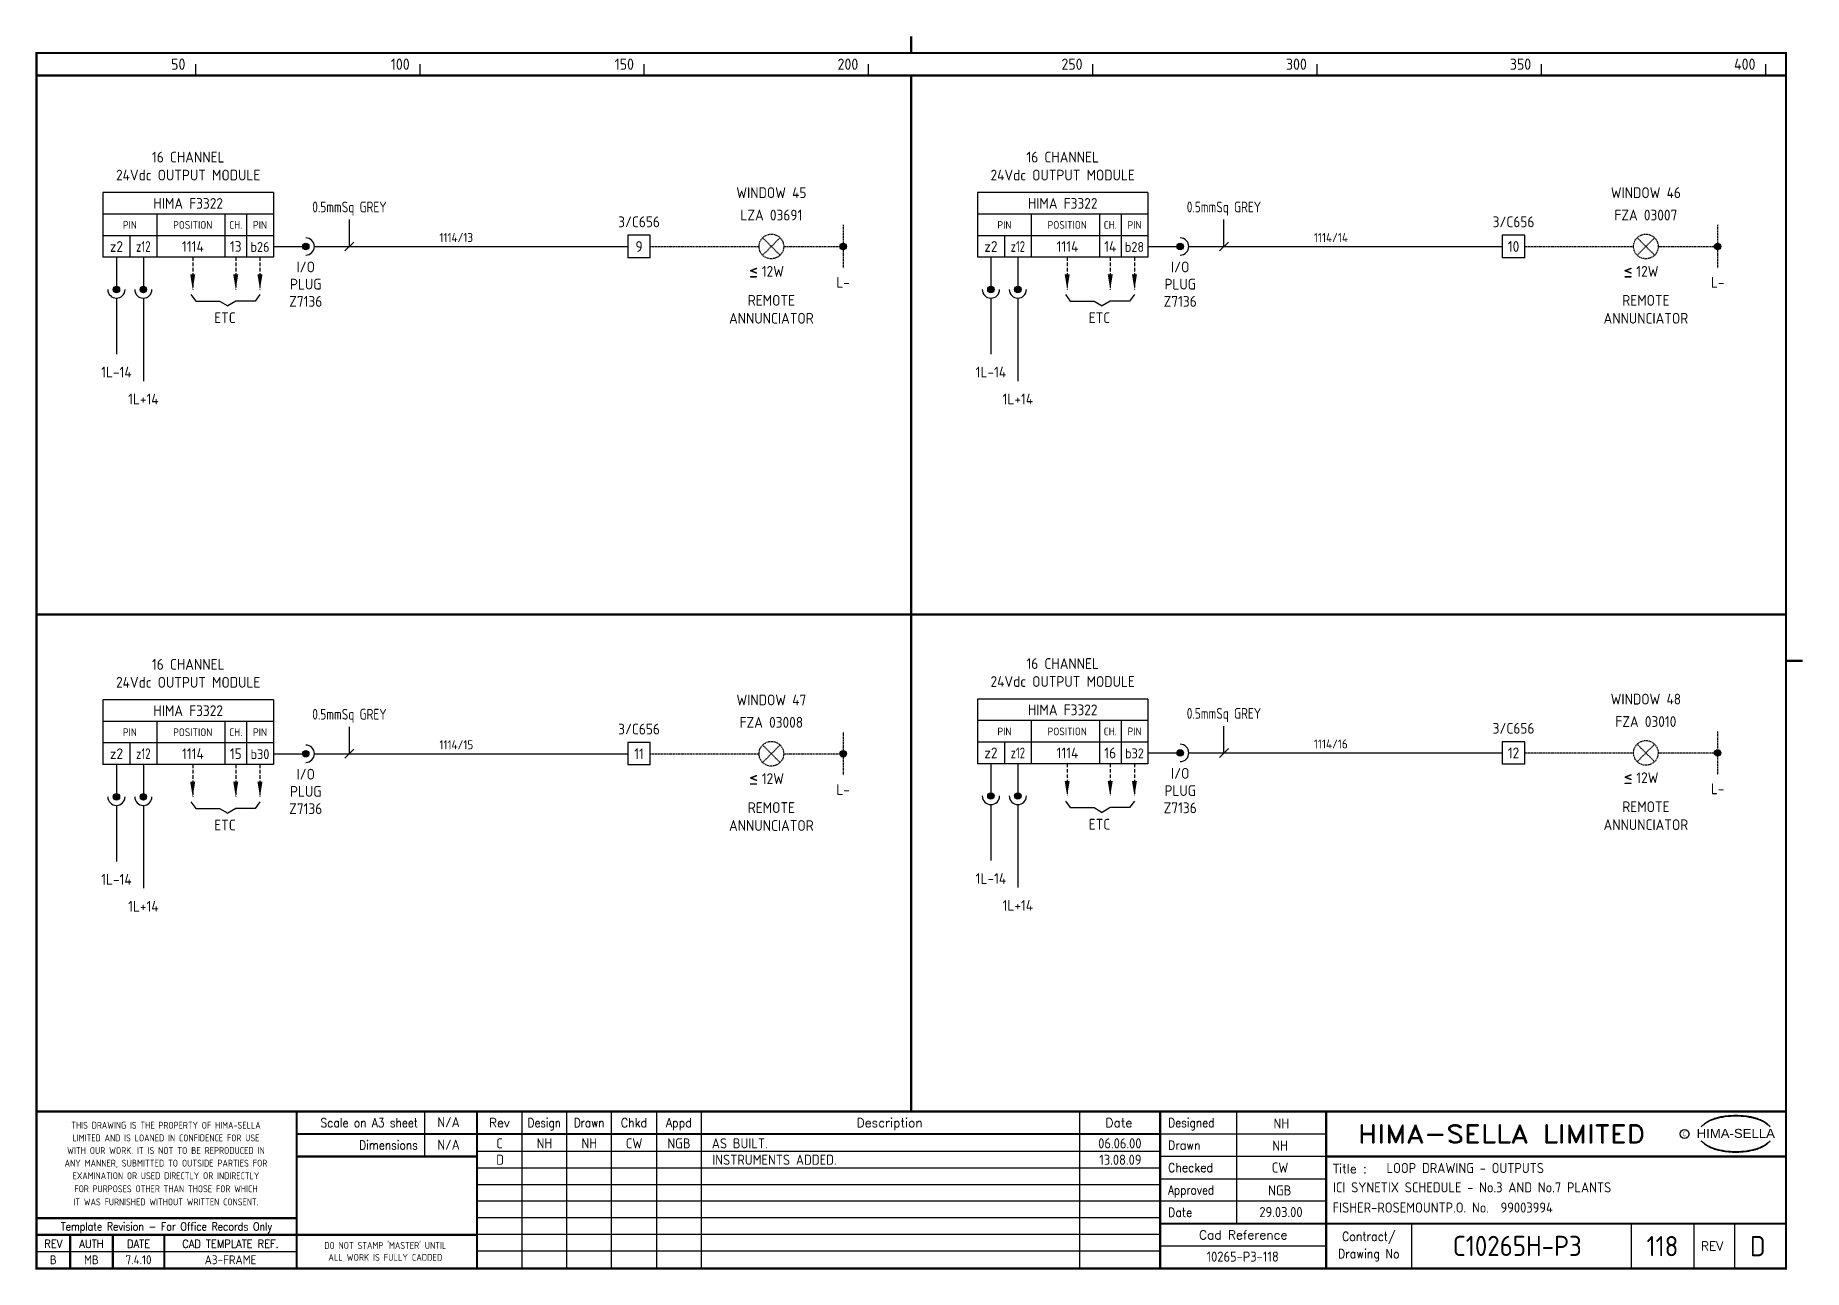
# Model space of a CAD drawing. Extents: x 14 to 408, y 0 to 275.
import ezdxf
from ezdxf.enums import TextEntityAlignment as Align

# ---------------------------------------------------------------- set-up
doc = ezdxf.new("R2010")
doc.units = 0
doc.header["$LTSCALE"] = 0.25
doc.header["$MEASUREMENT"] = 0
doc.linetypes.add('HIDDEN', pattern=[0.375, 0.25, -0.125])
doc.linetypes.add('HIDDEN2', pattern=[4.7625, 3.175, -1.5875])
doc.layers.get('0').update_dxf_attribs({"color": 41, "linetype": 'CONTINUOUS'})
for name, color, linetype in [('00-DRG_FRAME', 12, 'CONTINUOUS'), ('051-TEXT', 2, 'CONTINUOUS'), ('117', 7, 'CONTINUOUS'), ('117-TEXT', 2, 'CONTINUOUS')]:
    doc.layers.add(name, color=color, linetype=linetype)
doc.styles.add('ARIAL', font='ARIAL.TTF', dxfattribs={"height": 2.5})
doc.styles.add('ISO', font='iso.shx')
doc.styles.add('ROMAND', font='ROMAND')

msp = doc.modelspace()

# ---------------------------------------------------------------- texts
at = {"layer": '00-DRG_FRAME', "style": 'ISO'}
for s, p in [('50', (47.69, 267.75)), ('100', (97.69, 267.75)), ('150', (147.69, 267.75)), ('200', (197.69, 267.75)), ('250', (247.69, 267.75)), ('300', (297.69, 267.75)), ('350', (347.69, 267.75)), ('400', (397.69, 267.75))]:
    msp.add_text(s, height=2.5, dxfattribs=at).set_placement(p, align=Align.RIGHT)
at = {"layer": '00-DRG_FRAME', "color": 3, "style": 'ISO'}
for s, width, p in [('THIS DRAWING IS THE PROPERTY OF HIMA-SELLA', 0.9, (43.36, 32.44)), ("DO NOT STAMP 'MASTER' UNTIL", 0.95, (92.25, 5.79))]:
    msp.add_text(s, height=1.53, dxfattribs=dict(at, width=width)).set_placement(p, align=Align.MIDDLE)
at = {"layer": '00-DRG_FRAME', "color": 4, "style": 'ROMAND', "width": 0.87}
for s, p in [('Scale on A3 sheet', (99.54, 32)), ('Dimensions', (99.54, 27.01))]:
    msp.add_text(s, height=2, dxfattribs=at).set_placement(p, align=Align.RIGHT)
at = {"layer": '00-DRG_FRAME', "color": 4, "style": 'ROMAND'}
for s, p in [('Rev', (117.7, 32)), ('Description', (204.69, 32)), ('Date', (255.79, 32))]:
    msp.add_text(s, height=2, dxfattribs=at).set_placement(p, align=Align.CENTER)
for s, width, p in [('Design', 0.85, (127.7, 32)), ('Drawn', 0.85, (137.7, 32)), ('Chkd', 0.9, (147.7, 32)), ('Appd', 0.9, (157.7, 32))]:
    msp.add_text(s, height=2, dxfattribs=dict(at, width=width)).set_placement(p, align=Align.CENTER)
for s, width, p in [('Designed', 0.87, (266.75, 32)), ('Drawn', 0.9, (266.75, 27)), ('Checked', 0.9, (266.75, 22)), ('Approved', 0.85, (266.75, 17)), ('Date', 0.9, (266.75, 12))]:
    msp.add_text(s, height=2, dxfattribs=dict(at, width=width)).set_placement(p)
at = {"layer": '00-DRG_FRAME', "style": 'ROMAND', "width": 1.15}
msp.add_text('HIMA-SELLA LIMITED', height=4, dxfattribs=at).set_placement((341.1, 30.5), align=Align.MIDDLE)
at = {"layer": '00-DRG_FRAME', "style": 'ARIAL', "width": 1.05}
msp.add_text('HIMA-SELLA', height=2, dxfattribs=at).set_placement((393.3, 29.63), align=Align.CENTER)
at = {"layer": '00-DRG_FRAME', "color": 3, "style": 'ISO'}
for s, width, p in [('LIMITED AND IS LOANED IN CONFIDENCE FOR USE', 0.9, (43.36, 29.62)), ('ANY MANNER, SUBMITTED TO OUTSIDE PARTIES FOR', 0.87, (43.36, 23.99)), ('WITH OUR WORK. IT IS NOT TO BE REPRODUCED IN', 0.87, (43.36, 26.81)), ('EXAMINATION OR USED DIRECTLY OR INDIRECTLY', 0.9, (43.36, 21.18)), ('IT WAS FURNISHED WITHOUT WRITTEN CONSENT.', 0.9, (43.36, 15.35)), ('FOR PURPOSES OTHER THAN THOSE FOR WHICH', 0.9, (43.36, 18.27))]:
    msp.add_text(s, height=1.53, dxfattribs=dict(at, width=width)).set_placement(p, align=Align.MIDDLE_CENTER)
at = {"layer": '00-DRG_FRAME', "color": 3, "style": 'ISO', "width": 0.9}
msp.add_text('C', height=1, dxfattribs=at).set_placement((381.84, 30), align=Align.CENTER)
at = {"layer": '00-DRG_FRAME', "color": 4, "style": 'ROMAND'}
msp.add_text('Title :', height=2, dxfattribs=at).set_placement((303.5, 21.75))
for s, height, width, p in [('Template Revision - For Office Records Only', 1.8, 0.85, (43.5, 9.62)), ('Contract/', 2, 0.9, (311.5, 7.5)), ('REV', 1.8, 0.9, (18.25, 6)), ('AUTH', 1.8, 0.9, (26.75, 6)), ('DATE', 1.8, 0.9, (37.25, 6)), ('CAD TEMPLATE REF.', 1.8, 0.9, (57.75, 6)), ('Drawing No', 2, 0.9, (311.5, 3.5))]:
    msp.add_text(s, height=height, dxfattribs=dict(at, width=width)).set_placement(p, align=Align.MIDDLE)
for s, p in [('Cad Reference', (283.5, 8)), ('REV', (388, 5.5))]:
    msp.add_text(s, height=2, dxfattribs=at).set_placement(p, align=Align.MIDDLE)
at = {"layer": '00-DRG_FRAME', "color": 41, "style": 'ISO'}
for s, p in [('B', (18.25, 1.45)), ('MB', (26.75, 1.45)), ('7.4.10', (37.25, 1.45)), ('A3-FRAME', (57.75, 1.45))]:
    msp.add_text(s, height=2, dxfattribs=at).set_placement(p, align=Align.CENTER)
at = {"layer": '00-DRG_FRAME', "color": 3, "style": 'ISO'}
msp.add_text('ALL WORK IS FULLY CADDED', height=1.53, dxfattribs=at).set_placement((92.25, 2.98), align=Align.MIDDLE_CENTER)
at = {"layer": '117-TEXT', "style": 'ISO'}
for s, height, p in [('16 CHANNEL', 2.4, (48.32, 247.08)), ('16 CHANNEL', 2.4, (243.26, 247.08)), ('24Vdc OUTPUT MODULE', 2.4, (48.32, 243.08)), ('24Vdc OUTPUT MODULE', 2.4, (243.26, 243.08)), ('HIMA F3322', 2.4, (48.32, 236.76)), ('HIMA F3322', 2.4, (243.26, 236.76)), ('PIN', 1.728, (35.32, 232.3)), ('POSITION', 1.728, (49.32, 232.3)), ('CH.', 1.728, (58.92, 232.3)), ('PIN', 1.73, (64.32, 232.3)), ('PIN', 1.728, (230.26, 232.3)), ('POSITION', 1.728, (244.26, 232.3)), ('CH.', 1.728, (253.86, 232.3)), ('PIN', 1.73, (259.26, 232.3)), ('z2', 2.4, (32.32, 227.16)), ('1114', 2.4, (49.37, 227.16)), ('13', 2.4, (58.92, 227.16)), ('b26', 2.2, (64.32, 227.16)), ('z2', 2.4, (227.26, 227.16)), ('1114', 2.4, (244.32, 227.16)), ('14', 2.4, (253.86, 227.16)), ('b28', 2.2, (259.26, 227.16)), ('I/O', 2.4, (74.52, 222.6)), ('I/O', 2.4, (269.46, 222.6)), ('PLUG', 2.4, (74.52, 218.76)), ('PLUG', 2.4, (269.46, 218.76)), ('Z7136', 2.4, (74.52, 214.92)), ('Z7136', 2.4, (269.46, 214.92)), ('ETC', 2.4, (56.52, 211.26)), ('ETC', 2.4, (251.46, 211.26)), ('16 CHANNEL', 2.4, (48.32, 133.99)), ('16 CHANNEL', 2.4, (243.26, 134.17)), ('24Vdc OUTPUT MODULE', 2.4, (48.32, 129.99)), ('24Vdc OUTPUT MODULE', 2.4, (243.26, 130.17)), ('HIMA F3322', 2.4, (243.26, 123.85)), ('HIMA F3322', 2.4, (48.32, 123.67)), ('PIN', 1.728, (35.32, 119.2)), ('POSITION', 1.728, (49.32, 119.2)), ('CH.', 1.728, (58.92, 119.2)), ('PIN', 1.73, (64.32, 119.21)), ('PIN', 1.728, (230.26, 119.38)), ('POSITION', 1.728, (244.26, 119.38)), ('CH.', 1.728, (253.86, 119.38)), ('PIN', 1.73, (259.26, 119.39)), ('z2', 2.4, (32.32, 114.07)), ('1114', 2.4, (49.37, 114.07)), ('15', 2.4, (58.92, 114.07)), ('b30', 2.2, (64.32, 114.07)), ('z2', 2.4, (227.26, 114.25)), ('1114', 2.4, (244.32, 114.25)), ('16', 2.4, (253.86, 114.25)), ('b32', 2.2, (259.26, 114.25)), ('I/O', 2.4, (74.52, 109.51)), ('I/O', 2.4, (269.46, 109.69)), ('PLUG', 2.4, (74.52, 105.67)), ('PLUG', 2.4, (269.46, 105.85)), ('Z7136', 2.4, (74.52, 101.83)), ('Z7136', 2.4, (269.46, 102.01)), ('ETC', 2.4, (56.52, 98.17)), ('ETC', 2.4, (251.46, 98.35))]:
    msp.add_text(s, height=height, dxfattribs=at).set_placement(p, align=Align.CENTER)
for s, p in [('WINDOW 45', (178.32, 240.36)), ('WINDOW 46', (373.26, 240.36)), ('LZA 03691', (178.32, 235.36)), ('FZA 03007', (373.26, 235.36)), ('3/C656', (148.82, 233.86)), ('3/C656', (343.76, 233.86)), ('9', (148.82, 228.36)), ('10', (343.76, 228.36)), ('L-', (194.32, 220.36)), ('L-', (389.26, 220.36)), ('REMOTE', (178.32, 216.36)), ('REMOTE', (373.26, 216.36)), ('ANNUNCIATOR', (178.32, 212.36)), ('ANNUNCIATOR', (373.26, 212.36)), ('1L-14', (32.32, 200.36)), ('1L-14', (227.26, 200.36)), ('1L+14', (38.32, 194.36)), ('1L+14', (233.26, 194.36)), ('WINDOW 47', (178.32, 127.27)), ('WINDOW 48', (373.26, 127.45)), ('FZA 03008', (178.32, 122.27)), ('FZA 03010', (373.26, 122.45)), ('3/C656', (148.82, 120.77)), ('3/C656', (343.76, 120.95)), ('11', (148.82, 115.27)), ('12', (343.76, 115.45)), ('L-', (194.32, 107.27)), ('L-', (389.26, 107.45)), ('REMOTE', (178.32, 103.27)), ('REMOTE', (373.26, 103.45)), ('ANNUNCIATOR', (178.32, 99.27)), ('ANNUNCIATOR', (373.26, 99.45)), ('1L-14', (32.32, 87.27)), ('1L-14', (227.26, 87.45)), ('1L+14', (38.32, 81.27)), ('1L+14', (233.26, 81.45))]:
    msp.add_text(s, height=2.4, dxfattribs=at).set_placement(p, align=Align.MIDDLE)
for s, width, p in [('0.5mmSq GREY', 0.85, (84.27, 235.97)), ('0.5mmSq GREY', 0.85, (279.21, 235.97)), ('z12', 0.8, (38.32, 227.16)), ('z12', 0.8, (233.26, 227.16)), ('0.5mmSq GREY', 0.85, (84.27, 122.88)), ('0.5mmSq GREY', 0.85, (279.21, 123.06)), ('z12', 0.8, (38.32, 114.07)), ('z12', 0.8, (233.26, 114.25))]:
    msp.add_text(s, height=2.4, dxfattribs=dict(at, width=width)).set_placement(p, align=Align.CENTER)
at = {"layer": '117-TEXT', "color": 3, "style": 'ISO'}
for s, p in [('1114/13', (104.32, 230.36)), ('1114/14', (299.26, 230.36)), ('1114/15', (104.32, 117.27)), ('1114/16', (299.26, 117.45))]:
    msp.add_text(s, height=2, dxfattribs=at).set_placement(p, align=Align.MIDDLE_LEFT)
at = {"layer": '117-TEXT', "style": 'ISO'}
for s, height, p in [('<', 3.36, (173.32, 221.63)), ('-', 3.36, (173.32, 220.27)), ('12W', 2.4, (176.18, 221.62)), ('<', 3.36, (368.26, 221.63)), ('-', 3.36, (368.26, 220.27)), ('12W', 2.4, (371.12, 221.62)), ('<', 3.36, (173.32, 108.54)), ('12W', 2.4, (176.18, 108.53)), ('<', 3.36, (368.26, 108.72)), ('12W', 2.4, (371.12, 108.71)), ('-', 3.36, (173.32, 107.18)), ('-', 3.36, (368.26, 107.36))]:
    msp.add_text(s, height=height, dxfattribs=at).set_placement(p)

# ---------------------------------------------------------------- blocks, each defined once
blk = doc.blocks.new('A3-REVA')
at = {"layer": '051-TEXT', "style": 'ISO'}
for tag, p in [('DESIGNED', (292.01, 31.7)), ('A', (117.73, 27.28)), ('DES', (127.73, 27.28)), ('DRN', (137.73, 27.28)), ('CHKD', (147.73, 27.28)), ('APPD', (157.73, 27.28)), ('DATE', (256, 27.28)), ('DRAWN', (291.72, 26.77)), ('CHECKED', (291.72, 21.89)), ('APPD', (291.65, 16.79)), ('DATE', (291.92, 11.96))]:
    blk.add_attdef(tag, text='', height=2.25, dxfattribs=at).set_placement(p, align=Align.CENTER)
blk.add_attdef('DESCRIPTION', (165.03, 27.28), '', height=2.25, dxfattribs=at)
blk = doc.blocks.new('A3-REVB')
at = {"layer": '051-TEXT', "style": 'ISO'}
for tag, p in [('A', (124.85, -20.36)), ('DES', (134.85, -20.36)), ('DRN', (144.85, -20.36)), ('CHKD', (154.85, -20.36)), ('APPD', (164.85, -20.36)), ('DATE', (263.12, -20.36))]:
    blk.add_attdef(tag, text='', height=2.25, dxfattribs=at).set_placement(p, align=Align.CENTER)
blk.add_attdef('DESCRIPTION', (172.15, -20.36), '', height=2.25, dxfattribs=at)
blk = doc.blocks.new('A3-TITLE')
at = {"layer": '051-TEXT', "style": 'ISO'}
blk.add_attdef('TITLE_1', (315.46, 21.78), '', height=2.25, dxfattribs=at)
for tag, p in [('DRGNO', (376.96, 3.24)), ('REV.', (398.2, 3.24))]:
    blk.add_attdef(tag, text='', height=4.5, dxfattribs=at).set_placement(p, align=Align.CENTER)
blk = doc.blocks.new('DOT')
for radius in [0.75, 0.65, 0.55, 0.45, 0.35, 0.25, 0.15, 0.05]:
    blk.add_circle((0, 0), radius)
blk = doc.blocks.new('A3-CONTRACT')
at = {"layer": '051-TEXT', "color": 41, "style": 'ISO'}
for tag, height, p in [('SCALE', 2.25, (106.71, 31.82)), ('DIMS', 2.25, (106.71, 26.8)), ('CAD-REF', 2.25, (283.73, 1.84)), ('CONTRACT', 4.5, (344.94, 3.1))]:
    blk.add_attdef(tag, text='', height=height, dxfattribs=at).set_placement(p, align=Align.CENTER)
for tag, p in [('TITLE_2', (303.86, 17.28)), ('TITLE_3', (303.79, 12.78))]:
    blk.add_attdef(tag, p, '', height=2.25, dxfattribs=at)

# ---------------------------------------------------------------- linework, layer by layer
at = {"layer": '00-DRG_FRAME'}
for p, q in [((50, 266.5), (50, 269)), ((100, 266.5), (100, 269)), ((150, 266.5), (150, 269)), ((200, 266.5), (200, 269)), ((250, 266.5), (250, 269)), ((300, 266.5), (300, 269)), ((350, 266.5), (350, 269)), ((400, 266.5), (400, 269)), ((101.01, 35.5), (101.01, 25.5)), ((122.7, 35.5), (122.7, 0.5)), ((132.7, 0.5), (132.7, 35.5)), ((142.7, 0.5), (142.7, 35.5)), ((152.7, 35.5), (152.7, 0.5)), ((162.7, 35.5), (162.7, 0.5)), ((247, 35.5), (247, 0.5)), ((282, 35.5), (282, 10.5)), ((265, 30.5), (302, 30.5)), ((265, 26.59), (112.7, 26.59)), ((302, 25.5), (265, 25.5)), ((265, 22.89), (112.7, 22.89)), ((265, 20.5), (302, 20.5)), ((265, 19.19), (112.7, 19.19)), ((265, 15.49), (112.7, 15.49)), ((302, 15.5), (265, 15.5)), ((265, 11.79), (112.7, 11.79)), ((265, 8.09), (112.7, 8.09)), ((321, 10.5), (321, 0.5)), ((370, 10.5), (370, 0.5)), ((384, 0.5), (384, 10.5)), ((393, 10.5), (393, 0.5)), ((72.5, 4.25), (14.5, 4.25)), ((265, 4.39), (112.7, 4.39)), ((302, 5.5), (265, 5.5))]:
    msp.add_line(p, q, dxfattribs=at)
at = {"layer": '00-DRG_FRAME', "const_width": 0.5}
for points in [[(209.5, 271.5), (209.5, 275.18)], [(209.5, 271.5), (209.5, 275.18)], [(14.5, 266.5), (404.5, 266.5)], [(209.5, 35.5), (209.5, 266.5)], [(14.5, 146.31), (404.5, 146.31)], [(404.5, 136), (408.18, 136)], [(404.5, 35.5), (14.5, 35.5)], [(72.5, 0.5), (72.5, 35.5)], [(112.7, 0.5), (112.7, 35.5)], [(265, 35.5), (265, 0.5)], [(302, 0.5), (302, 35.5)], [(265, 30.5), (72.5, 30.5)], [(112.7, 25.5), (72.5, 25.5)], [(404.5, 25.5), (302, 25.5)], [(14.5, 11.75), (72.5, 11.75)], [(14.5, 8), (72.5, 8)], [(22, 0.5), (22, 8)], [(31.5, 0.5), (31.5, 8)], [(43, 0.5), (43, 8)], [(112.7, 8), (72.5, 8)], [(265, 10.5), (404.5, 10.5)]]:
    msp.add_lwpolyline(points, dxfattribs=at)
msp.add_lwpolyline([(14.5, 0.5), (404.5, 0.5), (404.5, 271.5), (14.5, 271.5)], close=True, dxfattribs=at)
at = {"layer": '00-DRG_FRAME', "color": 3}
msp.add_circle((381.88, 30.5), 1, dxfattribs=at)
for centre, radius, start, end in [((390.6, 26.83), 7.24, 106.0532, 133.5024), ((390.88, 27.01), 7.3, 130.419, 136.057), ((390.11, 28.1), 5.98, 122.244, 131.6154), ((389.75, 28.78), 5.21, 111.8206, 122.8668), ((391.78, 24.7), 9.76, 107.5931, 113.9452), ((393.1, 18.5), 15.94, 89.2698, 106.3911), ((392.1, 23.52), 10.99, 96.0146, 107.3203), ((393.29, 16.31), 18.28, 92.8917, 97.3734), ((393.24, 18.86), 15.73, 89.7805, 93.1738), ((393.36, 18.86), 15.73, 86.8262, 90.2195), ((393.51, 18.5), 15.94, 73.6089, 90.7302), ((393.31, 16.31), 18.28, 82.6266, 87.1083), ((394.51, 23.52), 10.99, 72.6797, 83.9854), ((394.83, 24.7), 9.76, 66.0548, 72.4069), ((396, 26.83), 7.24, 46.4976, 73.9468), ((396.85, 28.78), 5.21, 57.1332, 68.1794), ((396.49, 28.1), 5.98, 48.3846, 57.756), ((395.73, 27.01), 7.3, 43.943, 49.581), ((390.88, 34.04), 7.3, 223.943, 229.581), ((390.6, 34.23), 7.24, 226.4976, 253.9468), ((390.11, 32.96), 5.98, 228.3846, 237.756), ((389.75, 32.28), 5.21, 237.1332, 248.1794), ((396, 34.23), 7.24, 286.0532, 313.5024), ((396.85, 32.28), 5.21, 291.8206, 302.8668), ((396.49, 32.96), 5.98, 302.244, 311.6154), ((395.73, 34.04), 7.3, 310.419, 316.057), ((391.78, 36.36), 9.76, 246.0548, 252.4069), ((393.1, 42.56), 15.94, 253.6089, 270.7302), ((392.1, 37.54), 10.99, 252.6797, 263.9854), ((393.29, 44.75), 18.28, 262.6266, 267.1083), ((393.24, 42.19), 15.73, 266.8262, 270.2195), ((393.51, 42.56), 15.94, 269.2698, 286.3911), ((393.36, 42.19), 15.73, 269.7805, 273.1738), ((393.31, 44.75), 18.28, 272.8917, 277.3734), ((394.51, 37.54), 10.99, 276.0146, 287.3203), ((394.83, 36.36), 9.76, 287.5931, 293.9452)]:
    msp.add_arc(centre, radius, start, end, dxfattribs=at)
at = {"layer": '117'}
for p, q in [((29.32, 240.36), (29.32, 225.96)), ((67.32, 240.36), (29.32, 240.36)), ((67.32, 240.36), (67.32, 225.96)), ((224.26, 240.36), (224.26, 225.96)), ((262.26, 240.36), (224.26, 240.36)), ((262.26, 240.36), (262.26, 225.96)), ((67.32, 235.56), (29.32, 235.56)), ((41.32, 235.56), (41.32, 225.96)), ((56.52, 235.56), (56.52, 225.96)), ((61.32, 235.56), (61.32, 225.96)), ((262.26, 235.56), (224.26, 235.56)), ((236.26, 235.56), (236.26, 225.96)), ((251.46, 235.56), (251.46, 225.96)), ((256.26, 235.56), (256.26, 225.96)), ((67.32, 230.76), (29.32, 230.76)), ((35.32, 230.76), (35.32, 225.96)), ((146.32, 230.86), (146.32, 225.86)), ((151.32, 230.86), (146.32, 230.86)), ((151.32, 225.86), (151.32, 230.86)), ((262.26, 230.76), (224.26, 230.76)), ((230.26, 230.76), (230.26, 225.96)), ((341.26, 230.86), (341.26, 225.86)), ((346.26, 230.86), (341.26, 230.86)), ((346.26, 225.86), (346.26, 230.86)), ((67.32, 225.96), (29.32, 225.96)), ((32.32, 225.96), (32.32, 218.76)), ((38.32, 225.96), (38.32, 218.76)), ((67.32, 228.36), (74.52, 228.36)), ((76.44, 228.36), (146.32, 228.36)), ((151.32, 225.86), (146.32, 225.86)), ((262.26, 225.96), (224.26, 225.96)), ((227.26, 225.96), (227.26, 218.76)), ((233.26, 225.96), (233.26, 218.76)), ((262.26, 228.36), (269.46, 228.36)), ((271.38, 228.36), (341.26, 228.36)), ((346.26, 225.86), (341.26, 225.86)), ((32.32, 216.84), (32.32, 204.36)), ((38.32, 216.84), (38.32, 198.36)), ((48.92, 217.62), (50, 216.18)), ((64.32, 217.62), (63.24, 216.18)), ((227.26, 216.84), (227.26, 204.36)), ((233.26, 216.84), (233.26, 198.36)), ((243.86, 217.62), (244.94, 216.18)), ((259.26, 217.62), (258.18, 216.18)), ((50, 216.18), (55.32, 216.18)), ((55.32, 216.18), (57.12, 215.1)), ((58.92, 216.18), (57.12, 215.1)), ((63.24, 216.18), (58.92, 216.18)), ((244.94, 216.18), (250.26, 216.18)), ((250.26, 216.18), (252.06, 215.1)), ((253.86, 216.18), (252.06, 215.1)), ((258.18, 216.18), (253.86, 216.18)), ((67.32, 127.27), (29.32, 127.27)), ((29.32, 127.27), (29.32, 112.87)), ((67.32, 127.27), (67.32, 112.87)), ((262.26, 127.45), (224.26, 127.45)), ((224.26, 127.45), (224.26, 113.05)), ((262.26, 127.45), (262.26, 113.05)), ((67.32, 122.47), (29.32, 122.47)), ((41.32, 122.47), (41.32, 112.87)), ((56.52, 122.47), (56.52, 112.87)), ((61.32, 122.47), (61.32, 112.87)), ((262.26, 122.65), (224.26, 122.65)), ((236.26, 122.65), (236.26, 113.05)), ((251.46, 122.65), (251.46, 113.05)), ((256.26, 122.65), (256.26, 113.05)), ((67.32, 117.67), (29.32, 117.67)), ((35.32, 117.67), (35.32, 112.87)), ((67.32, 115.27), (74.52, 115.27)), ((76.44, 115.27), (146.32, 115.27)), ((146.32, 117.77), (146.32, 112.77)), ((151.32, 117.77), (146.32, 117.77)), ((151.32, 112.77), (151.32, 117.77)), ((262.26, 117.85), (224.26, 117.85)), ((230.26, 117.85), (230.26, 113.05)), ((262.26, 115.45), (269.46, 115.45)), ((271.38, 115.45), (341.26, 115.45)), ((346.26, 117.95), (341.26, 117.95)), ((341.26, 117.95), (341.26, 112.95)), ((346.26, 112.95), (346.26, 117.95)), ((67.32, 112.87), (29.32, 112.87)), ((32.32, 112.87), (32.32, 105.67)), ((38.32, 112.87), (38.32, 105.67)), ((151.32, 112.77), (146.32, 112.77)), ((262.26, 113.05), (224.26, 113.05)), ((227.26, 113.05), (227.26, 105.85)), ((233.26, 113.05), (233.26, 105.85)), ((346.26, 112.95), (341.26, 112.95)), ((32.32, 103.75), (32.32, 91.27)), ((38.32, 103.75), (38.32, 85.27)), ((48.92, 104.53), (50, 103.09)), ((50, 103.09), (55.32, 103.09)), ((55.32, 103.09), (57.12, 102.01)), ((58.92, 103.09), (57.12, 102.01)), ((63.24, 103.09), (58.92, 103.09)), ((64.32, 104.53), (63.24, 103.09)), ((227.26, 103.93), (227.26, 91.45)), ((233.26, 103.93), (233.26, 85.45)), ((243.86, 104.71), (244.94, 103.27)), ((244.94, 103.27), (250.26, 103.27)), ((250.26, 103.27), (252.06, 102.19)), ((253.86, 103.27), (252.06, 102.19)), ((258.18, 103.27), (253.86, 103.27)), ((259.26, 104.71), (258.18, 103.27))]:
    msp.add_line(p, q, dxfattribs=at)
at = {"layer": '117', "color": 3}
for p, q in [((84.27, 228.36), (84.27, 234.36)), ((279.21, 228.36), (279.21, 234.36)), ((83.27, 227.36), (85.27, 229.36)), ((278.21, 227.36), (280.21, 229.36)), ((84.27, 115.27), (84.27, 121.27)), ((279.21, 115.45), (279.21, 121.45)), ((83.27, 114.27), (85.27, 116.27)), ((278.21, 114.45), (280.21, 116.45))]:
    msp.add_line(p, q, dxfattribs=at)
at = {"layer": '117', "linetype": 'HIDDEN'}
for p, q in [((194.32, 233.16), (194.32, 223.56)), ((389.26, 233.16), (389.26, 223.56)), ((176.37, 226.42), (180.26, 230.31)), ((176.37, 230.31), (180.26, 226.42)), ((371.32, 230.31), (375.21, 226.42)), ((371.32, 226.42), (375.21, 230.31)), ((151.32, 228.36), (175.57, 228.36)), ((181.07, 228.36), (194.32, 228.36)), ((346.26, 228.36), (370.51, 228.36)), ((376.01, 228.36), (389.26, 228.36)), ((194.32, 120.07), (194.32, 110.47)), ((389.26, 120.25), (389.26, 110.65)), ((151.32, 115.27), (175.57, 115.27)), ((176.37, 117.21), (180.26, 113.32)), ((176.37, 113.32), (180.26, 117.21)), ((181.07, 115.27), (194.32, 115.27)), ((346.26, 115.45), (370.51, 115.45)), ((371.32, 113.5), (375.21, 117.39)), ((371.32, 117.39), (375.21, 113.5)), ((376.01, 115.45), (389.26, 115.45))]:
    msp.add_line(p, q, dxfattribs=at)
at = {"layer": '117', "linetype": 'HIDDEN2'}
for p, q in [((49.32, 225.96), (49.32, 218.76)), ((58.92, 225.96), (58.92, 218.76)), ((64.32, 225.96), (64.32, 218.76)), ((244.26, 225.96), (244.26, 218.76)), ((253.86, 225.96), (253.86, 218.76)), ((259.26, 225.96), (259.26, 218.76)), ((49.32, 112.87), (49.32, 105.67)), ((58.92, 112.87), (58.92, 105.67)), ((64.32, 112.87), (64.32, 105.67)), ((244.26, 113.05), (244.26, 105.85)), ((253.86, 113.05), (253.86, 105.85)), ((259.26, 113.05), (259.26, 105.85))]:
    msp.add_line(p, q, dxfattribs=at)
at = {"layer": '117'}
for centre, radius in [((74.52, 228.36), 0.72), ((74.52, 228.36), 0.624), ((74.52, 228.36), 0.528), ((74.52, 228.36), 0.432), ((74.52, 228.36), 0.336), ((269.46, 228.36), 0.72), ((269.46, 228.36), 0.624), ((269.46, 228.36), 0.528), ((269.46, 228.36), 0.432), ((269.46, 228.36), 0.336), ((74.52, 228.36), 0.24), ((74.52, 228.36), 0.144), ((74.52, 228.36), 0.048), ((269.46, 228.36), 0.24), ((269.46, 228.36), 0.144), ((269.46, 228.36), 0.048), ((32.32, 218.76), 0.72), ((32.32, 218.76), 0.624), ((32.32, 218.76), 0.528), ((32.32, 218.76), 0.432), ((32.32, 218.76), 0.336), ((32.32, 218.76), 0.24), ((32.32, 218.76), 0.144), ((32.32, 218.76), 0.048), ((38.32, 218.76), 0.72), ((38.32, 218.76), 0.624), ((38.32, 218.76), 0.528), ((38.32, 218.76), 0.432), ((38.32, 218.76), 0.336), ((38.32, 218.76), 0.24), ((38.32, 218.76), 0.144), ((38.32, 218.76), 0.048), ((227.26, 218.76), 0.72), ((227.26, 218.76), 0.624), ((227.26, 218.76), 0.528), ((227.26, 218.76), 0.432), ((227.26, 218.76), 0.336), ((227.26, 218.76), 0.24), ((227.26, 218.76), 0.144), ((227.26, 218.76), 0.048), ((233.26, 218.76), 0.72), ((233.26, 218.76), 0.624), ((233.26, 218.76), 0.528), ((233.26, 218.76), 0.432), ((233.26, 218.76), 0.336), ((233.26, 218.76), 0.24), ((233.26, 218.76), 0.144), ((233.26, 218.76), 0.048), ((74.52, 115.27), 0.72), ((74.52, 115.27), 0.624), ((74.52, 115.27), 0.528), ((74.52, 115.27), 0.432), ((74.52, 115.27), 0.336), ((74.52, 115.27), 0.24), ((74.52, 115.27), 0.144), ((74.52, 115.27), 0.048), ((269.46, 115.45), 0.72), ((269.46, 115.45), 0.624), ((269.46, 115.45), 0.528), ((269.46, 115.45), 0.432), ((269.46, 115.45), 0.336), ((269.46, 115.45), 0.24), ((269.46, 115.45), 0.144), ((269.46, 115.45), 0.048), ((227.26, 105.85), 0.72), ((227.26, 105.85), 0.624), ((233.26, 105.85), 0.72), ((233.26, 105.85), 0.624), ((32.32, 105.67), 0.72), ((32.32, 105.67), 0.624), ((32.32, 105.67), 0.528), ((32.32, 105.67), 0.432), ((32.32, 105.67), 0.336), ((32.32, 105.67), 0.24), ((32.32, 105.67), 0.144), ((32.32, 105.67), 0.048), ((38.32, 105.67), 0.72), ((38.32, 105.67), 0.624), ((38.32, 105.67), 0.528), ((38.32, 105.67), 0.432), ((38.32, 105.67), 0.336), ((38.32, 105.67), 0.24), ((38.32, 105.67), 0.144), ((38.32, 105.67), 0.048), ((227.26, 105.85), 0.528), ((227.26, 105.85), 0.432), ((227.26, 105.85), 0.336), ((227.26, 105.85), 0.24), ((227.26, 105.85), 0.144), ((227.26, 105.85), 0.048), ((233.26, 105.85), 0.528), ((233.26, 105.85), 0.432), ((233.26, 105.85), 0.336), ((233.26, 105.85), 0.24), ((233.26, 105.85), 0.144), ((233.26, 105.85), 0.048)]:
    msp.add_circle(centre, radius, dxfattribs=at)
at = {"layer": '117', "linetype": 'HIDDEN'}
for centre in [(178.32, 228.36), (373.26, 228.36), (178.32, 115.27), (373.26, 115.45)]:
    msp.add_circle(centre, 2.75, dxfattribs=at)
at = {"layer": '117'}
for centre, start, end in [((74.52, 228.36), 270, 90), ((269.46, 228.36), 270, 90), ((32.32, 218.76), 180, 0), ((38.32, 218.76), 180, 0), ((227.26, 218.76), 180, 0), ((233.26, 218.76), 180, 0), ((74.52, 115.27), 270, 90), ((269.46, 115.45), 270, 90), ((32.32, 105.67), 180, 0), ((38.32, 105.67), 180, 0), ((227.26, 105.85), 180, 0), ((233.26, 105.85), 180, 0)]:
    msp.add_arc(centre, 1.92, start, end, dxfattribs=at)
for points in [[(49.88, 222.12), (48.76, 222.12), (49.32, 218.76)], [(59.48, 222.12), (58.36, 222.12), (58.92, 218.76)], [(64.88, 222.12), (63.76, 222.12), (64.32, 218.76)], [(244.82, 222.12), (243.7, 222.12), (244.26, 218.76)], [(254.42, 222.12), (253.3, 222.12), (253.86, 218.76)], [(259.82, 222.12), (258.7, 222.12), (259.26, 218.76)], [(49.88, 109.03), (48.76, 109.03), (49.32, 105.67)], [(59.48, 109.03), (58.36, 109.03), (58.92, 105.67)], [(64.88, 109.03), (63.76, 109.03), (64.32, 105.67)], [(244.82, 109.21), (243.7, 109.21), (244.26, 105.85)], [(254.42, 109.21), (253.3, 109.21), (253.86, 105.85)], [(259.82, 109.21), (258.7, 109.21), (259.26, 105.85)]]:
    msp.add_solid(points, dxfattribs=at)

# ---------------------------------------------------------------- block references
at = {"layer": '00-DRG_FRAME'}
for name, p, values in [('A3-CONTRACT', (-0.35, 0.19), {'TITLE_2': 'ICI SYNETIX SCHEDULE - No.3 AND No.7 PLANTS', 'TITLE_3': 'FISHER-ROSEMOUNTP.O. No.  99003994', 'CAD-REF': '10265-P3-118', 'CONTRACT': 'C10265H-P3', 'SCALE': 'N/A', 'DIMS': 'N/A'}), ('A3-REVB', (-7, 43.98), {'A': 'D', 'DESCRIPTION': 'INSTRUMENTS ADDED.', 'DATE': '13.08.09'}), ('A3-TITLE', (0, 0), {'TITLE_1': 'LOOP DRAWING - OUTPUTS', 'DRGNO': '118', 'REV.': 'D'})]:
    msp.add_blockref(name, p, dxfattribs=at).add_auto_attribs(values)
ref = msp.add_blockref('A3-REVA', (0, 0), dxfattribs=at)
ref.add_attrib('A', 'C', dxfattribs={"layer": '051-TEXT', "height": 2.25, "style": 'ISO'}).set_placement((117.73, 27.28), align=Align.CENTER)
ref.add_attrib('DES', 'NH', dxfattribs={"layer": '051-TEXT', "height": 2.25, "style": 'ISO'}).set_placement((127.73, 27.28), align=Align.CENTER)
ref.add_attrib('DRN', 'NH', dxfattribs={"layer": '051-TEXT', "height": 2.25, "style": 'ISO'}).set_placement((137.73, 27.28), align=Align.CENTER)
ref.add_attrib('CHKD', 'CW', dxfattribs={"layer": '051-TEXT', "height": 2.25, "style": 'ISO'}).set_placement((147.73, 27.28), align=Align.CENTER)
ref.add_attrib('APPD', 'NGB', dxfattribs={"layer": '051-TEXT', "height": 2.25, "style": 'ISO'}).set_placement((157.73, 27.28), align=Align.CENTER)
ref.add_attrib('DESCRIPTION', 'AS BUILT.', (165.03, 27.28), dxfattribs={"layer": '051-TEXT', "height": 2.25, "style": 'ISO'})
ref.add_attrib('DATE', '06.06.00', dxfattribs={"layer": '051-TEXT', "height": 2.25, "style": 'ISO'}).set_placement((256, 27.28), align=Align.CENTER)
ref.add_attrib('DESIGNED', 'NH', dxfattribs={"layer": '051-TEXT', "height": 2.25, "style": 'ISO'}).set_placement((292.01, 31.7), align=Align.CENTER)
ref.add_attrib('DRAWN', 'NH', dxfattribs={"layer": '051-TEXT', "height": 2.25, "style": 'ISO'}).set_placement((291.72, 26.77), align=Align.CENTER)
ref.add_attrib('CHECKED', 'CW', dxfattribs={"layer": '051-TEXT', "height": 2.25, "style": 'ISO'}).set_placement((291.72, 21.89), align=Align.CENTER)
ref.add_attrib('APPD', 'NGB', dxfattribs={"layer": '051-TEXT', "height": 2.25, "style": 'ISO'}).set_placement((291.65, 16.79), align=Align.CENTER)
ref.add_attrib('DATE', '29.03.00', dxfattribs={"layer": '051-TEXT', "height": 2.25, "style": 'ISO'}).set_placement((291.92, 11.96), align=Align.CENTER)
at = {"layer": '117', "xscale": 0.9600000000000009, "yscale": 0.9599999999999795, "zscale": 0.96}
for p in [(194.32, 228.36), (389.26, 228.36), (194.32, 115.27), (389.26, 115.45)]:
    msp.add_blockref('DOT', p, dxfattribs=at)

msp.set_redraw_order([(e.dxf.handle, doc.entitydb.next_handle()) for e in msp.query("TEXT MTEXT ATTDEF DIMENSION ARC_DIMENSION")])  # texts and dimensions are drawn at this point

doc.saveas('drawing.dxf')
